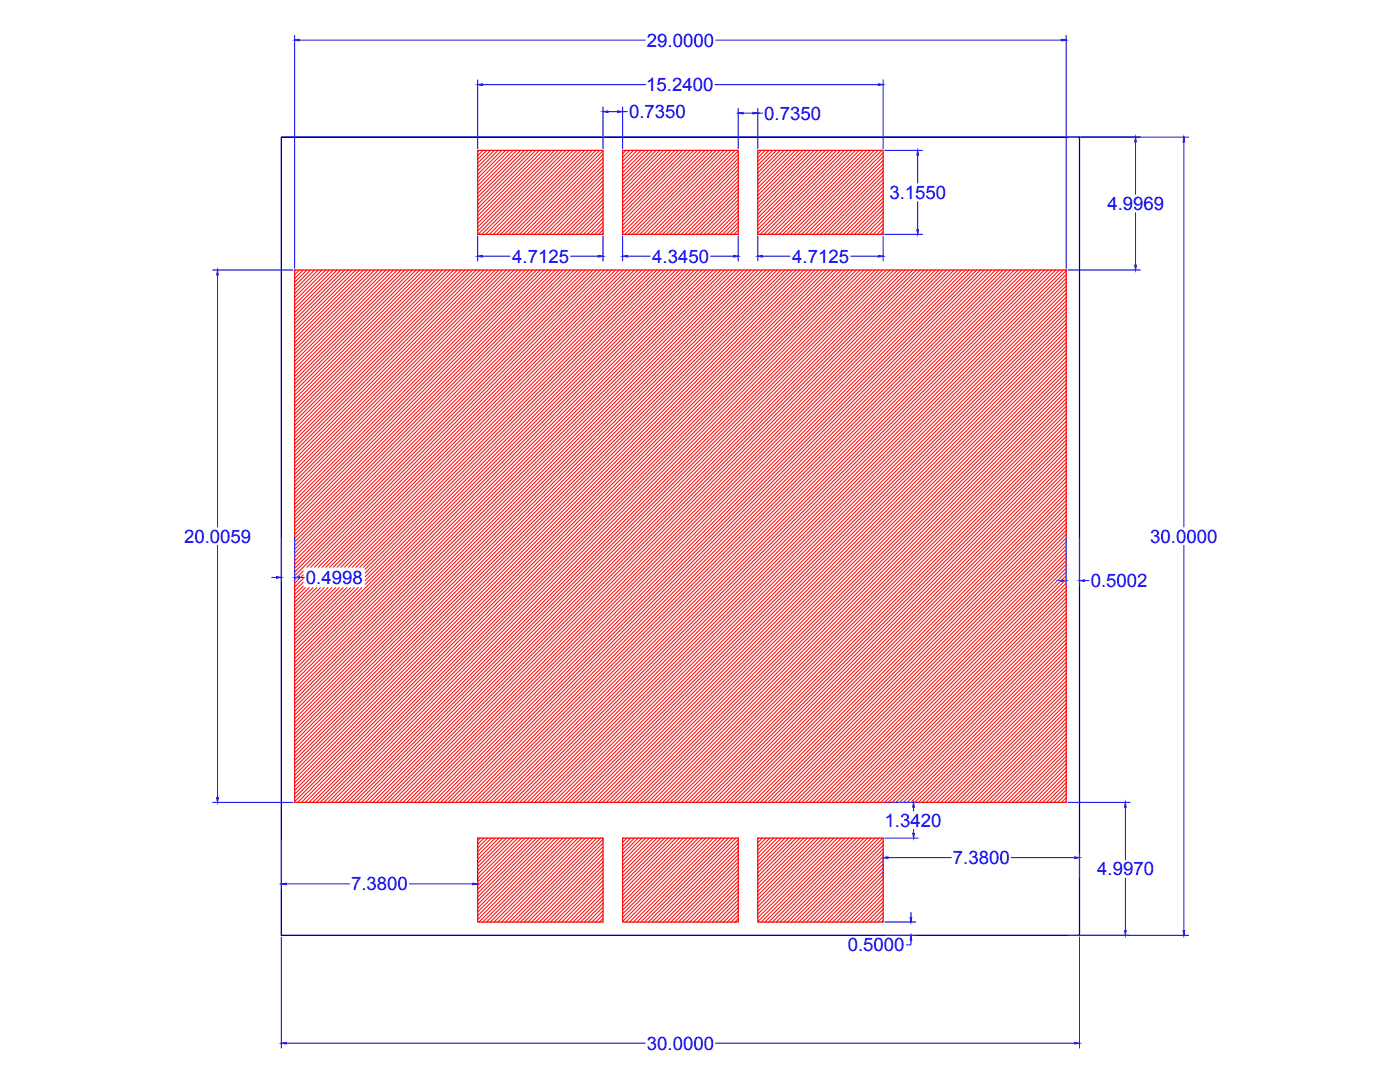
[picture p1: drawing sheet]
<svg xmlns="http://www.w3.org/2000/svg" width="279mm" height="216mm" viewBox="0 0 279 216" stroke-linecap="round" stroke-linejoin="round" font-family="sans-serif">
<defs><g id="words">
<g font-size="3.7" fill="#00f">
<text x="129.1" y="9.3">29.0000</text>
<text x="125.5" y="23.6">0.7350</text>
<text x="129" y="18.2">15.2400</text>
<text x="152.5" y="23.9">0.7350</text>
<text x="177.5" y="39.7">3.1550</text>
<text x="221" y="41.9">4.9969</text>
<text x="102.2" y="52.4">4.7125</text>
<text x="130.2" y="52.4">4.3450</text>
<text x="158.1" y="52.4">4.7125</text>
<text x="36.7" y="108.3">20.0059</text>
<text x="229.6" y="108.3">30.0000</text>
<text x="61" y="116.5">0.4998</text>
<text x="217.7" y="117.2">0.5002</text>
<text x="176.5" y="165">1.3420</text>
<text x="190.2" y="172.4">7.3800</text>
<text x="70.1" y="177.7">7.3800</text>
<text x="219" y="174.7">4.9970</text>
<text x="169.2" y="189.9">0.5000</text>
<text x="129.1" y="209.5">30.0000</text>
</g>
</g></defs>
<!-- layer: TC-etch-lines -->
<path d="M95.3 30h25.1v16.8h-25.1zM124.3 30h23v16.8h-23zM151.2 30h25.1v16.8h-25.1zM58.8 53.9h154v106.2h-154zM95.3 167.2h25.1v16.8h-25.1zM124.3 167.2h23v16.8h-23zM151.2 167.2h25.1v16.8h-25.1z" fill="none" stroke="#f00" stroke-width=".25"/>
<!-- layer: glassOutline -->
<path d="M56.1 27.3h159.3v159.3h-159.3z" fill="none" stroke="#000" stroke-width=".25"/>
<!-- layer: AM_5 -->
<g fill="none" stroke="#00f" stroke-width=".2">
<path d="M58.8 7v46.5M59.8 8h69M95.3 15.9v13.8M96.3 16.9h32.6M142.7 16.9h32.6M142.8 8h69M176.3 15.9v13.8M212.8 7v46.5M120.4 21.3v8.4M121.3 22.3h2M124.3 21.3v8.4M124.3 22.3h.9"/>
<path d="M147.3 21.6v8.1M148.3 22.6h2M151.2 21.6v8.1M151.2 22.6h1M176.6 30h7.5M183.1 31v5.5M213.1 27.3h24.1M226.6 28.3v10.5M236.3 28.3v76.9M42.5 53.9h16M43.4 54.8v50.4M95.3 47.1v5"/>
<path d="M96.3 51.1h5.5M113.9 51.1h5.5M120.4 47.1v5M124.3 47.1v5M125.2 51.1h4.6M141.8 51.1h4.6M147.3 47.1v5M151.2 47.1v5M152.2 51.1h5.5M169.8 51.1h5.5M176.3 47.1v5M176.6 46.8h7.5"/>
<path d="M183.1 40.2v5.6M213.1 53.9h14.5M226.6 42.5v10.4M43.4 108.8v50.3M54.2 115.2h1M56.1 107.3v8.9M58.8 107.3v8.9M59.8 115.2h.9M210.9 115.9h.9M212.8 107.3v9.5M215.4 107.3v9.5M216.4 115.9h.9"/>
<path d="M236.3 108.8v76.9M42.5 160.1h16M56.1 167.6v9.7M57.1 176.4h12.7M81.7 176.4h12.7M95.3 167.6v9.7M176.3 170.2v5.1M176.6 160.1h6.7M176.6 167.2h6.7M177.2 171.1h12.7M182.3 161.1v.7M182.3 165.5v.8"/>
<path d="M201.8 171.1h12.7M213.1 160.1h12.5M215.4 170.2v5.1M224.6 161.1v10.4M224.6 175.2v10.5M56.1 187v22.1M176.6 186.6h6.2M176.6 184h6.2M181.8 187.6v.9h-1M181.8 182.1v.9M213.1 186.6h24.1M215.4 187v22.1"/>
<path d="M57.1 208.2h71.7M142.8 208.2h71.7"/>
</g>
<g fill="#00f" stroke="#00f" stroke-width=".2">
<path d="M183.1 30l.2 1h-.3z"/>
<path d="M183 45.8h.3l-.2 1z"/>
<path d="M43.4 53.9l.2 .9h-.3z"/>
<path d="M43.3 159.1h.3l-.2 1z"/>
<path d="M236.3 27.3l.1 1h-.3z"/>
<path d="M236.1 185.7h.3l-.1 .9z"/>
<path d="M56.1 208.2l1-.2v.3z"/>
<path d="M214.5 208l.9 .2-.9 .1z"/>
<path d="M58.8 8l1-.2v.4z"/>
<path d="M211.8 7.8l1 .2-1 .2z"/>
<path d="M151.2 51.1l1-.1v.3z"/>
<path d="M175.3 51l1 .1-1 .2z"/>
<path d="M146.4 51l.9 .1-.9 .2z"/>
<path d="M124.3 51.1l.9-.1v.3z"/>
<path d="M119.4 51l1 .1-1 .2z"/>
<path d="M95.3 51.1l1-.1v.3z"/>
<path d="M95.3 16.9l1-.2v.4z"/>
<path d="M175.3 16.7l1 .2-1 .2z"/>
<path d="M120.4 22.3l.9-.2v.3z"/>
<path d="M123.3 22.1l1 .2-1 .1z"/>
<path d="M147.3 22.6l1-.2v.3z"/>
<path d="M150.3 22.4l.9 .2-.9 .1z"/>
<path d="M182.2 166.3h.3l-.2 .9z"/>
<path d="M182.3 160.1l.2 1h-.3z"/>
<path d="M181.6 183h.4l-.2 1z"/>
<path d="M181.8 186.6l.2 1h-.4z"/>
<path d="M224.6 160.1l.2 1h-.4z"/>
<path d="M224.4 185.7h.4l-.2 .9z"/>
<path d="M226.5 52.9h.3l-.2 1z"/>
<path d="M226.6 27.3l.2 1h-.3z"/>
<path d="M211.8 115.7l1 .2-1 .1z"/>
<path d="M215.4 115.9l1-.2v.3z"/>
<path d="M55.2 115.1l.9 .1-.9 .2z"/>
<path d="M58.8 115.2l1-.1v.3z"/>
<path d="M94.4 176.2l.9 .2-.9 .1z"/>
<path d="M56.1 176.4l1-.2v.3z"/>
<path d="M176.3 171.1l.9-.1v.3z"/>
<path d="M214.5 171l.9 .1-.9 .2z"/>
</g>
<!-- layer: AM_8 -->
<g fill="none" stroke="#f00" stroke-width=".2">
<path d="M95.6 30l-.3 .3M96.4 30l-1.1 1.1M97.1 30l-1.8 1.8M97.9 30l-2.6 2.6M98.6 30l-3.3 3.3M99.4 30l-4.1 4.1M100.1 30l-4.8 4.8M100.9 30l-5.6 5.6M101.7 30l-6.4 6.3M102.4 30l-7.1 7.1M103.1 30l-7.8 7.8M103.9 30l-8.6 8.6"/>
<path d="M104.7 30l-9.4 9.3M105.4 30l-10.1 10.1M106.2 30l-10.9 10.8M106.9 30l-11.6 11.6M107.7 30l-12.4 12.3M108.4 30l-13.1 13.1M109.2 30l-13.9 13.8M109.9 30l-14.6 14.6M110.7 30l-15.4 15.3M111.4 30l-16.1 16.1M112.2 30l-16.8 16.8M112.9 30l-16.7 16.8"/>
<path d="M113.7 30l-16.8 16.8M114.4 30l-16.7 16.8M115.2 30l-16.8 16.8M115.9 30l-16.7 16.8M116.7 30l-16.8 16.8M117.4 30l-16.7 16.8M118.2 30l-16.8 16.8M118.9 30l-16.7 16.8M119.7 30l-16.8 16.8M120.4 30.1l-16.7 16.7M120.4 30.8l-16 16M120.4 31.6l-15.2 15.2"/>
<path d="M120.4 32.3l-14.5 14.5M120.4 33.1l-13.7 13.7M120.4 33.8l-13 13M120.4 34.6l-12.2 12.2M120.4 35.3l-11.5 11.5M120.4 36.1l-10.7 10.7M120.4 36.8l-10 10M120.4 37.6l-9.2 9.2M120.4 38.3l-8.5 8.5M120.4 39.1l-7.7 7.7M120.4 39.8l-7 7M124.9 30l-.6 .7"/>
<path d="M125.7 30l-1.4 1.4M126.4 30l-2.1 2.2M127.2 30l-2.9 2.9M127.9 30l-3.6 3.7M128.7 30l-4.4 4.4M129.4 30l-5.1 5.2M130.2 30l-5.9 5.9M130.9 30l-6.6 6.7M131.7 30l-7.4 7.4M132.4 30l-8.1 8.2M133.2 30l-8.9 8.9M133.9 30l-9.6 9.7"/>
<path d="M134.7 30l-10.4 10.4M135.4 30l-11.1 11.2M136.2 30l-11.9 11.9M136.9 30l-12.6 12.7M137.7 30l-13.4 13.4M138.4 30l-14.1 14.2M139.2 30l-14.9 14.9M139.9 30l-15.6 15.7M140.7 30l-16.4 16.4M141.4 30l-16.7 16.8M142.2 30l-16.8 16.8M142.9 30l-16.7 16.8"/>
<path d="M143.7 30l-16.8 16.8M144.5 30l-16.8 16.8M145.2 30l-16.8 16.8M146 30l-16.8 16.8M146.7 30l-16.7 16.8M147.3 30.1l-16.6 16.7M147.3 30.9l-15.8 15.9M147.3 31.6l-15.1 15.2M147.3 32.4l-14.3 14.4M147.3 33.1l-13.6 13.7M147.3 33.9l-12.8 12.9M147.3 34.6l-12.1 12.2"/>
<path d="M147.3 35.4l-11.3 11.4M147.3 36.1l-10.6 10.7M147.3 36.9l-9.8 9.9M147.3 37.6l-9.1 9.2M147.3 38.4l-8.3 8.4M147.3 39.1l-7.6 7.7M147.3 39.9l-6.8 6.9M152 30l-.8 .7M152.7 30l-1.5 1.5M153.5 30l-2.3 2.2M154.2 30l-3 3M155 30l-3.8 3.7"/>
<path d="M155.7 30l-4.5 4.5M156.5 30l-5.3 5.2M157.2 30l-6 6M158 30l-6.8 6.7M158.7 30l-7.5 7.5M159.5 30l-8.3 8.2M160.2 30l-9 9M161 30l-9.8 9.7M161.7 30l-10.5 10.5M162.5 30l-11.3 11.2M163.2 30l-12 12M164 30l-12.8 12.7"/>
<path d="M164.7 30l-13.5 13.5M165.5 30l-14.3 14.3M166.2 30l-15 15M167 30l-15.8 15.8M167.7 30l-16.5 16.5M168.5 30l-16.8 16.8M169.2 30l-16.7 16.8M170 30l-16.8 16.8M170.7 30l-16.7 16.8M171.5 30l-16.8 16.8M172.2 30l-16.7 16.8M173 30l-16.8 16.8"/>
<path d="M173.7 30l-16.7 16.8M174.5 30l-16.8 16.8M175.2 30l-16.7 16.8M176 30l-16.8 16.8M176.3 30.5l-16.3 16.3M176.3 31.2l-15.6 15.6M176.3 32l-14.8 14.8M176.3 32.7l-14.1 14.1M176.3 33.5l-13.3 13.3M176.3 34.2l-12.6 12.6M176.3 35l-11.8 11.8M176.3 35.7l-11.1 11.1"/>
<path d="M176.3 36.5l-10.3 10.3M176.3 37.2l-9.6 9.6M176.3 38l-8.8 8.8M176.3 38.8l-8.1 8M176.3 39.5l-7.3 7.3M59 53.9l-.2 .2M59.8 53.9l-1 .9M60.5 53.9l-1.7 1.7M61.2 53.9l-2.4 2.4M62 53.9l-3.2 3.2M62.8 53.9l-4 3.9M63.5 53.9l-4.7 4.7"/>
<path d="M64.3 53.9l-5.5 5.4M65 53.9l-6.2 6.2M65.8 53.9l-7 6.9M66.5 53.9l-7.7 7.7M67.3 53.9l-8.5 8.4M68 53.9l-9.2 9.2M68.8 53.9l-10 9.9M69.5 53.9l-10.7 10.7M70.3 53.9l-11.5 11.4M71 53.9l-12.2 12.2M71.8 53.9l-13 12.9M72.5 53.9l-13.7 13.7"/>
<path d="M73.3 53.9l-14.5 14.4M74 53.9l-15.2 15.2M74.8 53.9l-16 16M75.5 53.9l-16.7 16.7M76.3 53.9l-17.5 17.4M77 53.9l-18.2 18.2M77.8 53.9l-19 19M78.5 53.9l-19.7 19.7M79.3 53.9l-20.5 20.5M80 53.9l-21.2 21.2M80.8 53.9l-22 22M81.5 53.9l-22.7 22.7"/>
<path d="M82.3 53.9l-23.5 23.5M83 53.9l-24.2 24.2M83.8 53.9l-25 25M84.5 53.9l-25.7 25.7M85.3 53.9l-26.5 26.5M86 53.9l-27.2 27.2M86.8 53.9l-28 28M87.5 53.9l-28.7 28.7M88.3 53.9l-29.5 29.5M89 53.9l-30.2 30.2M89.8 53.9l-31 31M90.5 53.9l-31.7 31.7"/>
<path d="M91.3 53.9l-32.5 32.5M92 53.9l-33.2 33.2M92.8 53.9l-34 34M93.5 53.9l-34.7 34.7M94.3 53.9l-35.5 35.5M95 53.9l-36.2 36.2M95.8 53.9l-37 37M96.5 53.9l-37.7 37.7M97.3 53.9l-38.5 38.5M98 53.9l-39.2 39.2M98.8 53.9l-40 40M99.5 53.9l-40.7 40.7"/>
<path d="M100.3 53.9l-41.5 41.5M101 53.9l-42.2 42.2M101.8 53.9l-43 43M102.6 53.9l-43.8 43.7M103.3 53.9l-44.5 44.5M104.1 53.9l-45.3 45.2M104.8 53.9l-46 46M105.6 53.9l-46.8 46.7M106.3 53.9l-47.5 47.5M107.1 53.9l-48.3 48.2M107.8 53.9l-49 49M108.6 53.9l-49.8 49.7"/>
<path d="M109.3 53.9l-50.5 50.5M110.1 53.9l-51.3 51.2M110.8 53.9l-52 52M111.6 53.9l-52.8 52.7M112.3 53.9l-53.5 53.5M113.1 53.9l-54.3 54.2M113.8 53.9l-55 55M114.6 53.9l-55.8 55.7M115.3 53.9l-56.5 56.5M116.1 53.9l-57.3 57.2M116.8 53.9l-58 58M117.6 53.9l-58.8 58.8"/>
<path d="M118.3 53.9l-59.5 59.5M119.1 53.9l-60.3 60.3M119.8 53.9l-61 61M120.4 40.6l-6.2 6.2M120.4 41.3l-5.5 5.5M120.4 42.1l-4.7 4.7M120.4 42.8l-4 4M120.4 43.6l-3.2 3.2M120.4 44.3l-2.5 2.5M120.4 45.1l-1.7 1.7M120.4 45.8l-1 1M120.4 46.6l-.2 .2"/>
<path d="M120.6 53.9l-59.4 59.3M121.3 53.9l-59.3 59.3M122.1 53.9l-59.3 59.3M122.8 53.9l-59.3 59.3M123.6 53.9l-59.3 59.3M124.3 53.9l-59.3 59.3M125.1 53.9l-59.3 59.3M125.8 53.9l-59.3 59.3M126.6 53.9l-59.3 59.3M127.3 53.9l-59.3 59.3M128.1 53.9l-59.3 59.3M128.8 53.9l-59.3 59.3"/>
<path d="M129.6 53.9l-59.3 59.3M130.3 53.9l-59.3 59.3M131.1 53.9l-59.3 59.3M131.8 53.9l-59.3 59.3M132.6 53.9l-59.7 59.7M133.3 53.9l-60.4 60.4M134.1 53.9l-61.2 61.2M134.8 53.9l-61.9 61.9M135.6 53.9l-62.7 62.7M136.3 53.9l-77.5 77.5M137.1 53.9l-78.3 78.3M137.8 53.9l-79 79"/>
<path d="M138.6 53.9l-79.8 79.8M139.3 53.9l-80.5 80.5M140.1 53.9l-81.3 81.3M140.8 53.9l-82 82M141.6 53.9l-82.8 82.8M142.3 53.9l-83.5 83.5M143.1 53.9l-84.3 84.3M143.9 53.9l-85.1 85M144.6 53.9l-85.8 85.8M145.4 53.9l-86.6 86.5M146.1 53.9l-87.3 87.3M146.9 53.9l-88.1 88"/>
<path d="M147.3 40.6l-6.1 6.2M147.3 41.4l-5.3 5.4M147.3 42.1l-4.6 4.7M147.3 42.9l-3.8 3.9M147.3 43.6l-3.1 3.2M147.3 44.4l-2.3 2.4M147.3 45.2l-1.6 1.6M147.3 45.9l-.8 .9M147.3 46.7l-.1 .1M147.6 53.9l-88.8 88.8M148.4 53.9l-89.6 89.5M149.1 53.9l-90.3 90.3"/>
<path d="M149.9 53.9l-91.1 91M150.6 53.9l-91.8 91.8M151.4 53.9l-92.6 92.5M152.1 53.9l-93.3 93.3M152.9 53.9l-94.1 94M153.6 53.9l-94.8 94.8M154.4 53.9l-95.6 95.5M155.1 53.9l-96.3 96.3M155.9 53.9l-97.1 97M156.6 53.9l-97.8 97.8M157.4 53.9l-98.6 98.5M158.1 53.9l-99.3 99.3"/>
<path d="M158.9 53.9l-100.1 100M159.6 53.9l-100.8 100.8M160.4 53.9l-101.6 101.5M161.1 53.9l-102.3 102.3M161.9 53.9l-103.1 103.1M162.6 53.9l-103.8 103.8M163.4 53.9l-104.6 104.6M164.1 53.9l-105.3 105.3M164.9 53.9l-106.1 106.1M165.6 53.9l-106.2 106.2M166.4 53.9l-106.2 106.2M167.1 53.9l-106.2 106.2"/>
<path d="M167.9 53.9l-106.2 106.2M168.6 53.9l-106.2 106.2M169.4 53.9l-106.2 106.2M170.1 53.9l-106.2 106.2M170.9 53.9l-106.2 106.2M171.6 53.9l-106.2 106.2M172.4 53.9l-106.2 106.2M173.1 53.9l-106.2 106.2M173.9 53.9l-106.2 106.2M174.6 53.9l-106.2 106.2M175.4 53.9l-106.2 106.2M176.1 53.9l-106.2 106.2"/>
<path d="M176.3 40.3l-6.6 6.5M176.3 41l-5.8 5.8M176.3 41.8l-5 5M176.3 42.5l-4.3 4.3M176.3 43.3l-3.6 3.5M176.3 44l-2.8 2.8M176.3 44.8l-2 2M176.3 45.5l-1.3 1.3M176.3 46.3l-.5 .5M176.9 53.9l-106.2 106.2M177.6 53.9l-106.2 106.2M178.4 53.9l-106.2 106.2"/>
<path d="M179.1 53.9l-106.2 106.2M179.9 53.9l-106.2 106.2M180.6 53.9l-106.2 106.2M181.4 53.9l-106.2 106.2M182.1 53.9l-106.2 106.2M182.9 53.9l-106.2 106.2M183.7 53.9l-106.3 106.2M184.4 53.9l-106.2 106.2M185.1 53.9l-106.2 106.2M185.9 53.9l-106.2 106.2M186.7 53.9l-106.3 106.2M187.4 53.9l-106.2 106.2"/>
<path d="M188.2 53.9l-106.3 106.2M188.9 53.9l-106.2 106.2M189.7 53.9l-106.3 106.2M190.4 53.9l-106.2 106.2M191.2 53.9l-106.3 106.2M191.9 53.9l-106.2 106.2M192.7 53.9l-106.3 106.2M193.4 53.9l-106.2 106.2M194.2 53.9l-106.3 106.2M194.9 53.9l-106.2 106.2M195.7 53.9l-106.3 106.2M196.4 53.9l-106.2 106.2"/>
<path d="M197.2 53.9l-106.3 106.2M197.9 53.9l-106.2 106.2M198.7 53.9l-106.3 106.2M199.4 53.9l-106.2 106.2M200.2 53.9l-106.3 106.2M200.9 53.9l-106.2 106.2M201.7 53.9l-106.3 106.2M202.4 53.9l-106.2 106.2M203.2 53.9l-106.3 106.2M203.9 53.9l-106.2 106.2M204.7 53.9l-106.3 106.2M205.4 53.9l-106.2 106.2"/>
<path d="M206.2 53.9l-106.2 106.2M206.9 53.9l-106.2 106.2M207.7 53.9l-106.2 106.2M208.4 53.9l-106.2 106.2M209.2 53.9l-106.2 106.2M209.9 53.9l-106.2 106.2M210.7 53.9l-106.2 106.2M211.4 53.9l-106.2 106.2M212.2 53.9l-106.2 106.2M212.8 54.8l-105.3 105.3M212.8 55.5l-104.6 104.6M212.8 57l-103.1 103.1"/>
<path d="M212.8 58.5l-101.6 101.6M212.8 59.3l-100.8 100.8M212.8 54l-106.1 106.1M212.8 56.3l-103.8 103.8M212.8 57.8l-102.3 102.3M212.8 60.8l-99.3 99.3M212.8 61.5l-98.6 98.6M212.8 63l-97.1 97.1M212.8 63.8l-96.3 96.3M212.8 65.3l-94.8 94.8M212.8 66l-94.1 94.1M212.8 66.8l-93.3 93.3"/>
<path d="M212.8 67.5l-92.6 92.6M212.8 69.1l-91.1 91M212.8 69.8l-90.3 90.3M212.8 71.3l-88.8 88.8M212.8 72.1l-88.1 88M212.8 73.6l-86.6 86.5M212.8 74.3l-85.8 85.8M212.8 75.8l-84.3 84.3M212.8 78.1l-82.1 82M212.8 79.6l-80.6 80.5M212.8 78.8l-81.3 81.3M212.8 60l-100.1 100.1"/>
<path d="M212.8 62.3l-97.8 97.8M212.8 64.5l-95.6 95.6M212.8 68.3l-91.8 91.8M212.8 70.6l-89.6 89.5M212.8 72.8l-87.3 87.3M212.8 75.1l-85.1 85M212.8 76.6l-83.6 83.5M212.8 77.3l-82.8 82.8M212.8 80.3l-79.8 79.8M212.8 81.8l-78.3 78.3M212.8 82.6l-77.6 77.5M212.8 84.1l-76.1 76"/>
<path d="M212.8 84.8l-75.3 75.3M212.8 86.3l-73.8 73.8M212.8 87.8l-72.3 72.3M212.8 88.6l-71.6 71.5M212.8 90.1l-70 70M212.8 87.1l-73.1 73M212.8 89.3l-70.8 70.8M212.8 90.8l-69.3 69.3M212.8 92.3l-67.8 67.8M212.8 93.1l-67 67M212.8 94.6l-65.5 65.5M212.8 95.3l-64.8 64.8"/>
<path d="M212.8 96.8l-63.3 63.3M212.8 97.6l-62.5 62.5M212.8 98.3l-61.8 61.8M212.8 99.1l-61 61M212.8 81.1l-79.1 79M212.8 83.3l-76.8 76.8M212.8 85.6l-74.6 74.5M212.8 91.6l-68.5 68.5M212.8 93.8l-66.3 66.3M212.8 96.1l-64 64M212.8 99.8l-60.3 60.3M60.5 114.7l-1.7 1.7"/>
<path d="M60.5 115.4l-1.7 1.8M60.5 116.9l-1.7 1.8M60.5 113.9l-1.7 1.8M60.5 116.2l-1.7 1.7M61 117.2l-2.2 2.2M61.7 117.2l-2.9 3M62.5 117.2l-3.7 3.7M63.2 117.2l-4.4 4.5M64 117.2l-5.2 5.2M64.7 117.2l-5.9 6M65.5 117.2l-6.7 6.7M66.2 117.2l-7.4 7.5"/>
<path d="M67 117.2l-8.2 8.2M67.7 117.2l-8.9 9M68.5 117.2l-9.7 9.7M69.2 117.2l-10.4 10.5M70 117.2l-11.2 11.2M70.7 117.2l-11.9 12M71.5 117.2l-12.7 12.7M72.2 117.2l-13.4 13.5M212.8 100.6l-59.5 59.5M212.8 101.3l-58.8 58.8M212.8 102.8l-57.3 57.3M212.8 103.6l-56.5 56.5"/>
<path d="M212.8 105.1l-55 55M212.8 105.8l-54.3 54.3M212.8 107.3l-52.8 52.8M212.8 108.1l-52 52M212.8 108.9l-51.3 51.2M212.8 109.6l-50.5 50.5M212.8 110.3l-49.8 49.8M212.8 111.1l-49 49M212.8 111.9l-48.3 48.2M212.8 113.4l-46.8 46.7M212.8 114.1l-46 46M212.8 115.6l-44.5 44.5"/>
<path d="M212.8 116.4l-43.8 43.7M212.8 117.9l-42.3 42.2M212.8 118.6l-41.5 41.5M212.8 119.4l-40.8 40.7M212.8 102.1l-58 58M212.8 104.3l-55.8 55.8M212.8 106.6l-53.5 53.5M212.8 112.6l-47.5 47.5M212.8 114.9l-45.3 45.2M212.8 117.1l-43 43M212.8 120.1l-40 40M212.8 120.9l-39.3 39.2"/>
<path d="M212.8 121.6l-38.5 38.5M212.8 122.4l-37.8 37.7M212.8 123.9l-36.3 36.2M212.8 124.6l-35.5 35.5M212.8 126.1l-34 34M212.8 126.9l-33.3 33.2M212.8 127.6l-32.5 32.5M212.8 128.4l-31.8 31.7M212.8 129.1l-31 31M212.8 129.9l-30.2 30.2M212.8 130.6l-29.5 29.5M212.8 131.4l-28.7 28.7"/>
<path d="M212.8 132.1l-28 28M212.8 132.9l-27.2 27.2M212.8 134.4l-25.7 25.7M212.8 135.1l-25 25M212.8 136.6l-23.5 23.5M212.8 137.4l-22.7 22.7M212.8 138.9l-21.2 21.2M212.8 139.6l-20.5 20.5M212.8 123.1l-37 37M212.8 125.4l-34.8 34.7M212.8 133.6l-26.5 26.5M212.8 135.9l-24.2 24.2"/>
<path d="M212.8 138.1l-22 22M212.8 140.4l-19.7 19.7M212.8 141.1l-19 19M212.8 141.9l-18.2 18.2M212.8 142.6l-17.5 17.5M212.8 143.4l-16.7 16.7M212.8 144.9l-15.2 15.2M212.8 145.6l-14.5 14.5M212.8 144.1l-16 16M212.8 146.4l-13.7 13.7M212.8 147.1l-13 13M212.8 147.9l-12.2 12.2"/>
<path d="M212.8 148.6l-11.5 11.5M212.8 149.4l-10.7 10.7M212.8 150.1l-10 10M212.8 150.9l-9.2 9.2M212.8 151.7l-8.5 8.4M212.8 152.4l-7.7 7.7M212.8 153.2l-7 6.9M212.8 153.9l-6.2 6.2M212.8 154.7l-5.5 5.4M212.8 155.4l-4.7 4.7M212.8 156.2l-4 3.9M212.8 156.9l-3.2 3.2"/>
<path d="M212.8 157.7l-2.5 2.4M212.8 158.4l-1.7 1.7M212.8 159.2l-1 .9M212.8 159.9l-.2 .2M95.8 167.2l-.5 .5M96.6 167.2l-1.3 1.3M97.3 167.2l-2 2M98.1 167.2l-2.8 2.8M98.8 167.2l-3.5 3.5M99.6 167.2l-4.3 4.3M100.3 167.2l-5 5M101.1 167.2l-5.8 5.8"/>
<path d="M101.8 167.2l-6.5 6.5M102.6 167.2l-7.3 7.3M103.3 167.2l-8 8M104.1 167.2l-8.8 8.8M104.8 167.2l-9.5 9.5M105.6 167.2l-10.3 10.3M106.3 167.2l-11 11M107.1 167.2l-11.8 11.8M107.8 167.2l-12.5 12.5M108.6 167.2l-13.3 13.3M109.3 167.2l-14 14M110.1 167.2l-14.8 14.8"/>
<path d="M110.8 167.2l-15.5 15.5M111.6 167.2l-16.3 16.3M112.3 167.2l-16.7 16.8M113.1 167.2l-16.8 16.8M113.8 167.2l-16.7 16.8M114.6 167.2l-16.8 16.8M115.4 167.2l-16.8 16.8M116.1 167.2l-16.8 16.8M116.9 167.2l-16.8 16.8M117.6 167.2l-16.7 16.8M118.4 167.2l-16.8 16.8M119.1 167.2l-16.7 16.8"/>
<path d="M119.9 167.2l-16.8 16.8M120.4 167.5l-16.5 16.5M120.4 168.2l-15.8 15.8M120.4 169l-15 15M120.4 169.7l-14.3 14.3M120.4 170.5l-13.5 13.5M120.4 171.2l-12.8 12.8M120.4 172l-12 12M120.4 172.7l-11.3 11.3M120.4 173.5l-10.5 10.5M120.4 174.2l-9.8 9.8M120.4 175l-9 9"/>
<path d="M120.4 175.7l-8.3 8.3M120.4 176.5l-7.5 7.5M120.4 177.2l-6.8 6.8M120.4 178l-6 6M120.4 178.7l-5.3 5.3M120.4 179.5l-4.5 4.5M124.4 167.2l-.1 .1M125.1 167.2l-.8 .9M125.9 167.2l-1.6 1.6M126.6 167.2l-2.3 2.4M127.4 167.2l-3.1 3.1M128.1 167.2l-3.8 3.9"/>
<path d="M128.9 167.2l-4.6 4.6M129.6 167.2l-5.3 5.4M130.4 167.2l-6.1 6.1M131.1 167.2l-6.8 6.9M131.9 167.2l-7.6 7.6M132.6 167.2l-8.3 8.4M133.4 167.2l-9.1 9.1M134.1 167.2l-9.8 9.9M134.9 167.2l-10.6 10.6M135.6 167.2l-11.3 11.4M136.4 167.2l-12.1 12.2M137.1 167.2l-12.8 12.9"/>
<path d="M137.9 167.2l-13.6 13.7M138.6 167.2l-14.3 14.4M139.4 167.2l-15.1 15.2M140.1 167.2l-15.8 15.9M140.9 167.2l-16.6 16.7M141.6 167.2l-16.7 16.8M142.4 167.2l-16.8 16.8M143.1 167.2l-16.7 16.8M143.9 167.2l-16.8 16.8M144.6 167.2l-16.7 16.8M145.4 167.2l-16.8 16.8M146.1 167.2l-16.7 16.8"/>
<path d="M146.9 167.2l-16.8 16.8M147.3 167.5l-16.4 16.5M147.3 168.3l-15.7 15.7M147.3 169l-14.9 15M147.3 169.8l-14.2 14.2M147.3 170.5l-13.4 13.5M147.3 171.3l-12.7 12.7M147.3 172l-11.9 12M147.3 172.8l-11.2 11.2M147.3 173.6l-10.4 10.4M147.3 174.3l-9.7 9.7M147.3 175.1l-8.9 8.9"/>
<path d="M147.3 175.8l-8.2 8.2M147.3 176.6l-7.4 7.4M147.3 177.3l-6.6 6.7M147.3 178.1l-5.9 5.9M147.3 178.8l-5.1 5.2M147.3 179.6l-4.4 4.4M151.4 167.2l-.2 .2M152.1 167.2l-.9 .9M152.9 167.2l-1.7 1.7M153.6 167.2l-2.4 2.4M154.4 167.2l-3.2 3.2M155.1 167.2l-3.9 4"/>
<path d="M155.9 167.2l-4.7 4.7M156.7 167.2l-5.5 5.5M157.4 167.2l-6.2 6.2M158.2 167.2l-7 7M158.9 167.2l-7.7 7.7M159.7 167.2l-8.5 8.5M160.4 167.2l-9.2 9.2M161.2 167.2l-10 10M161.9 167.2l-10.7 10.7M162.7 167.2l-11.5 11.5M163.4 167.2l-12.2 12.2M164.2 167.2l-13 13"/>
<path d="M164.9 167.2l-13.7 13.7M165.7 167.2l-14.5 14.5M166.4 167.2l-15.2 15.2M167.2 167.2l-16 16M167.9 167.2l-16.7 16.7M168.7 167.2l-16.8 16.8M169.4 167.2l-16.7 16.8M170.2 167.2l-16.8 16.8M170.9 167.2l-16.7 16.8M171.7 167.2l-16.8 16.8M172.4 167.2l-16.7 16.8M173.2 167.2l-16.8 16.8"/>
<path d="M173.9 167.2l-16.7 16.8M174.7 167.2l-16.8 16.8M175.4 167.2l-16.7 16.8M176.2 167.2l-16.8 16.8M176.3 167.9l-16.1 16.1M176.3 168.7l-15.4 15.3M176.3 169.4l-14.6 14.6M176.3 170.2l-13.9 13.8M176.3 170.9l-13.1 13.1M176.3 171.7l-12.4 12.3M176.3 172.4l-11.6 11.6M176.3 173.2l-10.9 10.8"/>
<path d="M176.3 173.9l-10.1 10.1M176.3 174.7l-9.4 9.3M176.3 175.4l-8.6 8.6M176.3 176.2l-7.9 7.8M176.3 176.9l-7.1 7.1M176.3 177.7l-6.4 6.3M176.3 178.4l-5.6 5.6M176.3 179.2l-4.9 4.8M176.3 179.9l-4.1 4.1M120.4 180.3l-3.8 3.7M120.4 181l-3 3M120.4 181.8l-2.3 2.2"/>
<path d="M120.4 182.5l-1.5 1.5M120.4 183.3l-.8 .7M147.3 180.3l-3.6 3.7M147.3 181.1l-2.9 2.9M147.3 181.8l-2.1 2.2M147.3 182.6l-1.4 1.4M147.3 183.3l-.6 .7M176.3 180.7l-3.4 3.3M176.3 181.4l-2.6 2.6M176.3 182.2l-1.9 1.8M176.3 182.9l-1.1 1.1M176.3 183.7l-.4 .3"/>
</g>
<use href="#words"/>
</svg>
